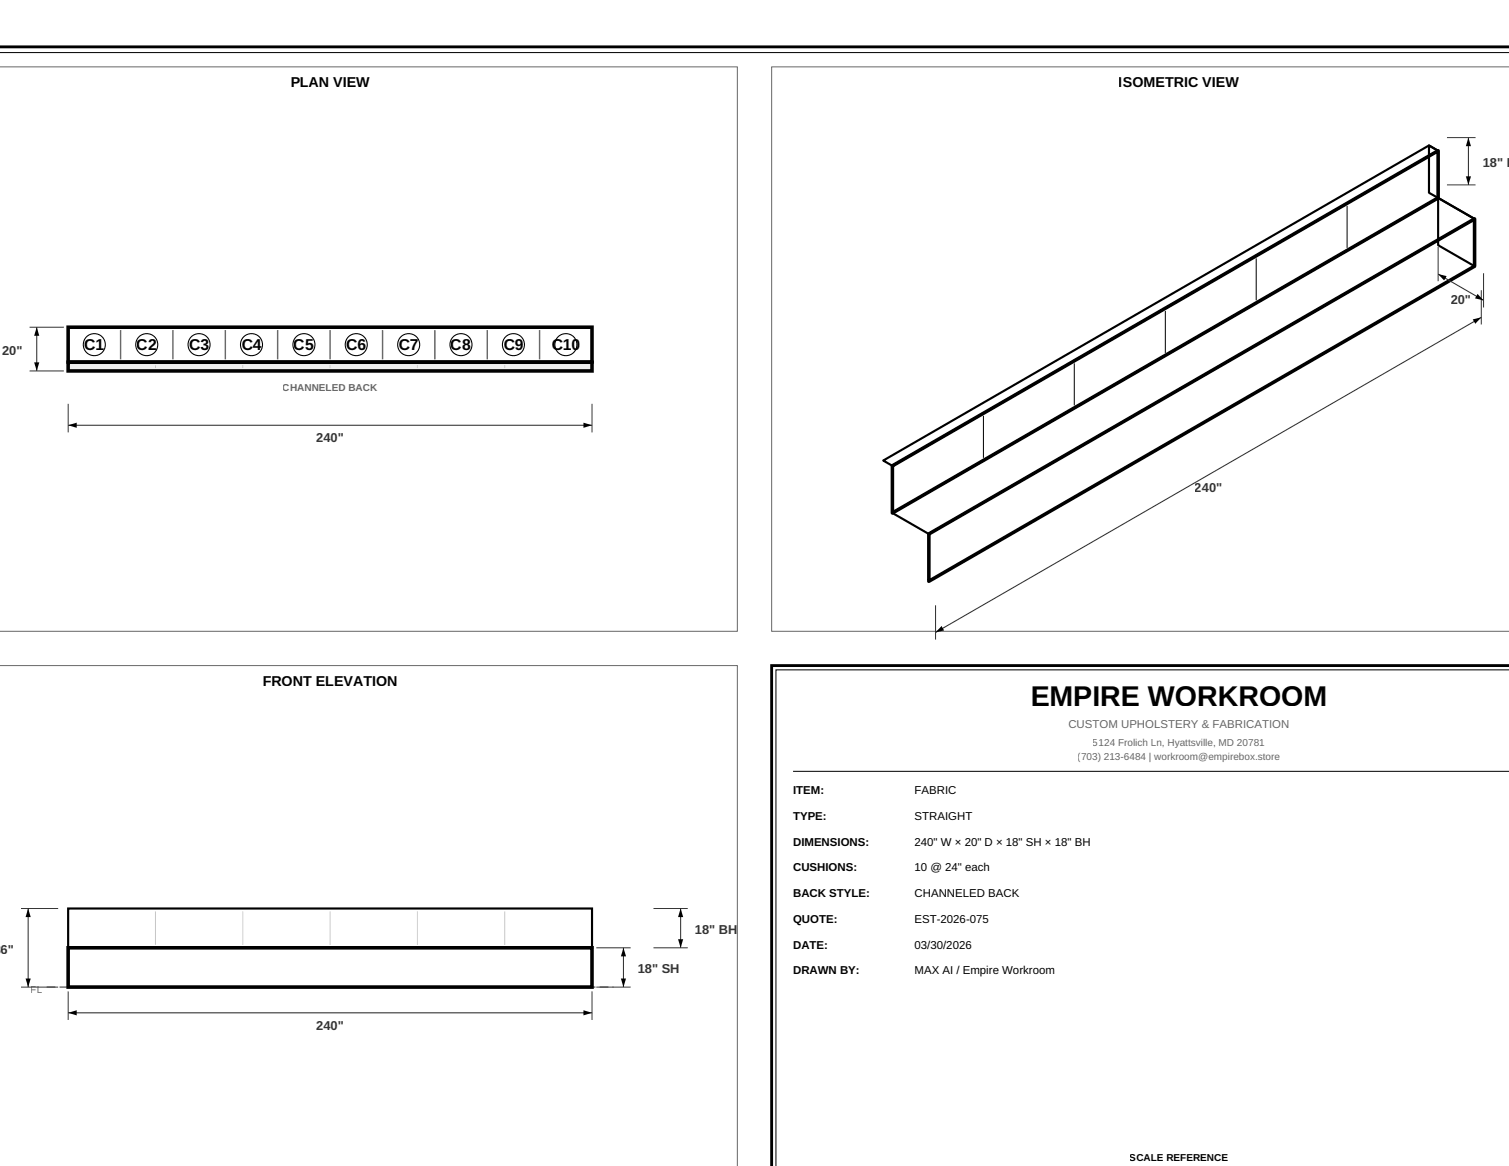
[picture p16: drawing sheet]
<svg xmlns="http://www.w3.org/2000/svg" width="279mm" height="216mm" viewBox="0 0 279 216" stroke-linecap="round" stroke-linejoin="round" font-family="sans-serif">
<defs><g id="words">
<text font-size="5.3" x="190.8" y="130.7">EMPIRE WORKROOM</text>
<g font-size="2.9">
<text x="15.6" y="64.8">C1</text>
<text x="25.3" y="64.8">C2</text>
<text x="35" y="64.8">C3</text>
<text x="44.7" y="64.8">C4</text>
<text x="54.4" y="64.8">C5</text>
<text x="64.1" y="64.8">C6</text>
<text x="73.8" y="64.8">C7</text>
<text x="83.5" y="64.8">C8</text>
<text x="93.2" y="64.8">C9</text>
<text x="102.1" y="64.8">C10</text>
</g>
<g font-size="2.6">
<text x="53.8" y="16.1">PLAN VIEW</text>
<text x="207.2" y="16.1">ISOMETRIC VIEW</text>
<text x="48.6" y="126.9">FRONT ELEVATION</text>
</g>
<g font-size="2.4" fill="#333">
<text x="274.5" y="30.9">18&quot; B</text>
<text x="268.6" y="56.4">20&quot;</text>
<text x=".4" y="65.7">20&quot;</text>
<text x="58.6" y="81.9">240&quot;</text>
<text x="221.2" y="91.1">240&quot;</text>
<text x="128.7" y="172.9">18&quot; BH</text>
<text x=".1" y="176.6">6&quot;</text>
<text x="118.1" y="180.2">18&quot; SH</text>
<text x="58.6" y="190.7">240&quot;</text>
</g>
<text font-size="2.1" fill="#666" x="197.8" y="134.9">CUSTOM UPHOLSTERY &amp; FABRICATION</text>
<g font-size="2.1">
<text x="146.8" y="147.1">ITEM:</text>
<text x="169.3" y="147.1">FABRIC</text>
<text x="146.8" y="151.8">TYPE:</text>
<text x="169.3" y="151.8">STRAIGHT</text>
<text x="146.8" y="156.6">DIMENSIONS:</text>
<text x="146.8" y="161.3">CUSHIONS:</text>
<text x="169.3" y="156.6">240&quot; W × 20&quot; D × 18&quot; SH × 18&quot; BH</text>
<text x="169.3" y="161.3">10 @ 24&quot; each</text>
<text x="146.8" y="166.1">BACK STYLE:</text>
<text x="169.3" y="166.1">CHANNELED BACK</text>
<text x="146.8" y="170.9">QUOTE:</text>
<text x="169.3" y="170.9">EST-2026-075</text>
<text x="146.8" y="175.6">DATE:</text>
<text x="169.3" y="175.6">03/30/2026</text>
<text x="146.8" y="180.4">DRAWN BY:</text>
<text x="169.3" y="180.4">MAX AI / Empire Workroom</text>
</g>
<g font-size="1.9" fill="#666">
<text x="52.4" y="72.4">CHANNELED BACK</text>
<text x="199.5" y="140.7">(703) 213-6484 | workroom@empirebox.store</text>
<text x="202.4" y="138.1">5124 Frolich Ln, Hyattsville, MD 20781</text>
<text x="5.7" y="183.8">FL</text>
</g>
<text font-size="1.9" x="209.2" y="215.1">SCALE REFERENCE</text>
</g></defs>
<path d="M-.1 8.7h279.5" fill="none" stroke="#000" stroke-width=".53"/>
<path d="M-.1 9.7h279.5" fill="none" stroke="#000" stroke-width=".19"/>
<path d="M-.1 12.4h136.6v104.5h-136.6" fill="none" stroke="#666" stroke-width=".19"/>
<path d="M12.6 60.6h97v6.4h-97z" fill="none" stroke="#000" stroke-width=".66" stroke-linecap="butt"/>
<path d="M12.6 67.1h97v1.6h-97z" fill="#f0f0f0" stroke="#000" stroke-width=".66" stroke-linecap="butt"/>
<path d="M28.8 67.6v.6zM45 67.6v.6zM61.1 67.6v.6zM77.3 67.6v.6zM93.5 67.6v.6z" fill="#000" stroke="#ccc" stroke-width=".19"/>
<path d="M22.3 61.1v5.4zM32 61.1v5.4zM41.7 61.1v5.4zM51.4 61.1v5.4zM61.1 61.1v5.4zM70.8 61.1v5.4zM80.5 61.1v5.4zM90.2 61.1v5.4zM99.9 61.1v5.4z" fill="#000" stroke="#666" stroke-width=".26"/>
<g fill="#fff" stroke="#000" stroke-width=".2">
<circle cx="17.5" cy="63.8" r="2.04"/>
<circle cx="27.2" cy="63.8" r="2.04"/>
<circle cx="36.8" cy="63.8" r="2.04"/>
<circle cx="46.6" cy="63.8" r="2.04"/>
<circle cx="56.3" cy="63.8" r="2.04"/>
<circle cx="66" cy="63.8" r="2.04"/>
<circle cx="75.7" cy="63.8" r="2.04"/>
<circle cx="85.3" cy="63.8" r="2.04"/>
<circle cx="95.1" cy="63.8" r="2.04"/>
<circle cx="104.8" cy="63.8" r="2.04"/>
</g>
<g fill="#000" stroke="#333" stroke-width=".19">
<path d="M267.9 34.2h5.3zM267.9 25.5h5.3zM266.3 45.7v6.4zM274.3 53.7v6.4zM274.7 50.6v6.3zM5.5 60.6h6.3zM5.5 68.7h6.3zM12.6 74.8v5.3zM109.6 74.8v5.3zM173.2 112.1v6.3zM3.9 168.2h6.9zM110.4 175.5h6.4z"/>
<path d="M121 175.5h6.3zM121 168.2h6.3zM3.9 182.8h6.9zM12.6 183.6v5.3zM109.6 183.6v5.3zM110.4 182.8h6.4z"/>
</g>
<path d="M271.9 25.5v8.7zM266.3 50.7l8.4 4.9zM6.8 60.6v8.1zM12.6 78.7h97zM173.2 117.1l101.1-58.3zM126 168.2v7.3zM5.2 168.2v14.6zM12.6 187.5h97zM115.4 175.5v7.3z" fill="#000" stroke="#333" stroke-width=".2"/>
<g fill="#000">
<path d="M271.9 25.5l.5 1.6h-1zM271.4 32.6h1l-.5 1.6zM266.3 50.7l1.6 .4-.5 .9zM272.7 59.1l1.6-.3-1.2 1.2zM273.6 54.4l1.1 1.2-1.6-.4zM6.8 60.6l.5 1.6h-1zM6.3 67.1h1l-.5 1.6zM12.6 78.7l1.6-.4v.9zM108 78.3l1.6 .4-1.6 .5zM174.4 115.9l.4 .8-1.6 .4zM5.2 168.2l.5 1.6h-1zM115.4 175.5l.5 1.6h-.9z"/>
<path d="M126 168.2l.5 1.6h-1zM125.5 173.9h1l-.5 1.6zM4.7 181.2h1l-.5 1.6zM12.6 187.5l1.6-.4v.9zM108 187.1l1.6 .4-1.6 .5zM115 181.2h.9l-.5 1.6z"/>
</g>
<path d="M142.9 12.4v104.5h136.5M142.9 12.4h.1M142.9 12.4h136.5M-.1 123.2h136.6v92.7" fill="none" stroke="#666" stroke-width=".19"/>
<path d="M165.2 86.3l101.1-58.4v8.7l-101.1 58.4zM172 98.9l101-58.4v8.8l-101 58.3zM12.6 175.5h97v7.3h-97z" fill="none" stroke="#000" stroke-width=".66" stroke-linecap="butt"/>
<path d="M264.6 26.9l1.7 1v8.7l-1.7-.9zM266.3 36.6l6.7 3.9v8.8l-6.7-3.9zM163.5 85.3l101.1-58.4 1.7 1-101.1 58.4zM165.2 95l101.1-58.4 6.7 3.9-101 58.4zM12.6 168.2h97v7.3h-97z" fill="none" stroke="#000" stroke-width=".4"/>
<path d="M165.2 95l101.1-58.4z" fill="#000" stroke="#000" stroke-width=".26"/>
<path d="M232.6 47.8v7.8zM249.4 38.1v7.8zM198.9 67.3v7.8zM215.8 57.6v7.8zM182.1 77v7.8zM146.8 142.8h132.6z" fill="#000" stroke="#000" stroke-width=".19"/>
<path d="M8.7 182.8h104.9z" fill="#000" stroke="#666" stroke-width=".26" stroke-dasharray="1.6 .8" stroke-linecap="butt"/>
<path d="M28.8 168.8v6.2zM45 168.8v6.2zM61.1 168.8v6.2zM77.3 168.8v6.2zM93.5 168.8v6.2z" fill="#000" stroke="#ccc" stroke-width=".19"/>
<path d="M12.6 175.5h97z" fill="#000" stroke="#000" stroke-width=".4"/>
<path d="M279.4 123.2h-136.5v92.7" fill="none" stroke="#000" stroke-width=".53"/>
<path d="M279.4 124h-135.7v91.9" fill="none" stroke="#000" stroke-width=".19"/>
<use href="#words"/>
</svg>
